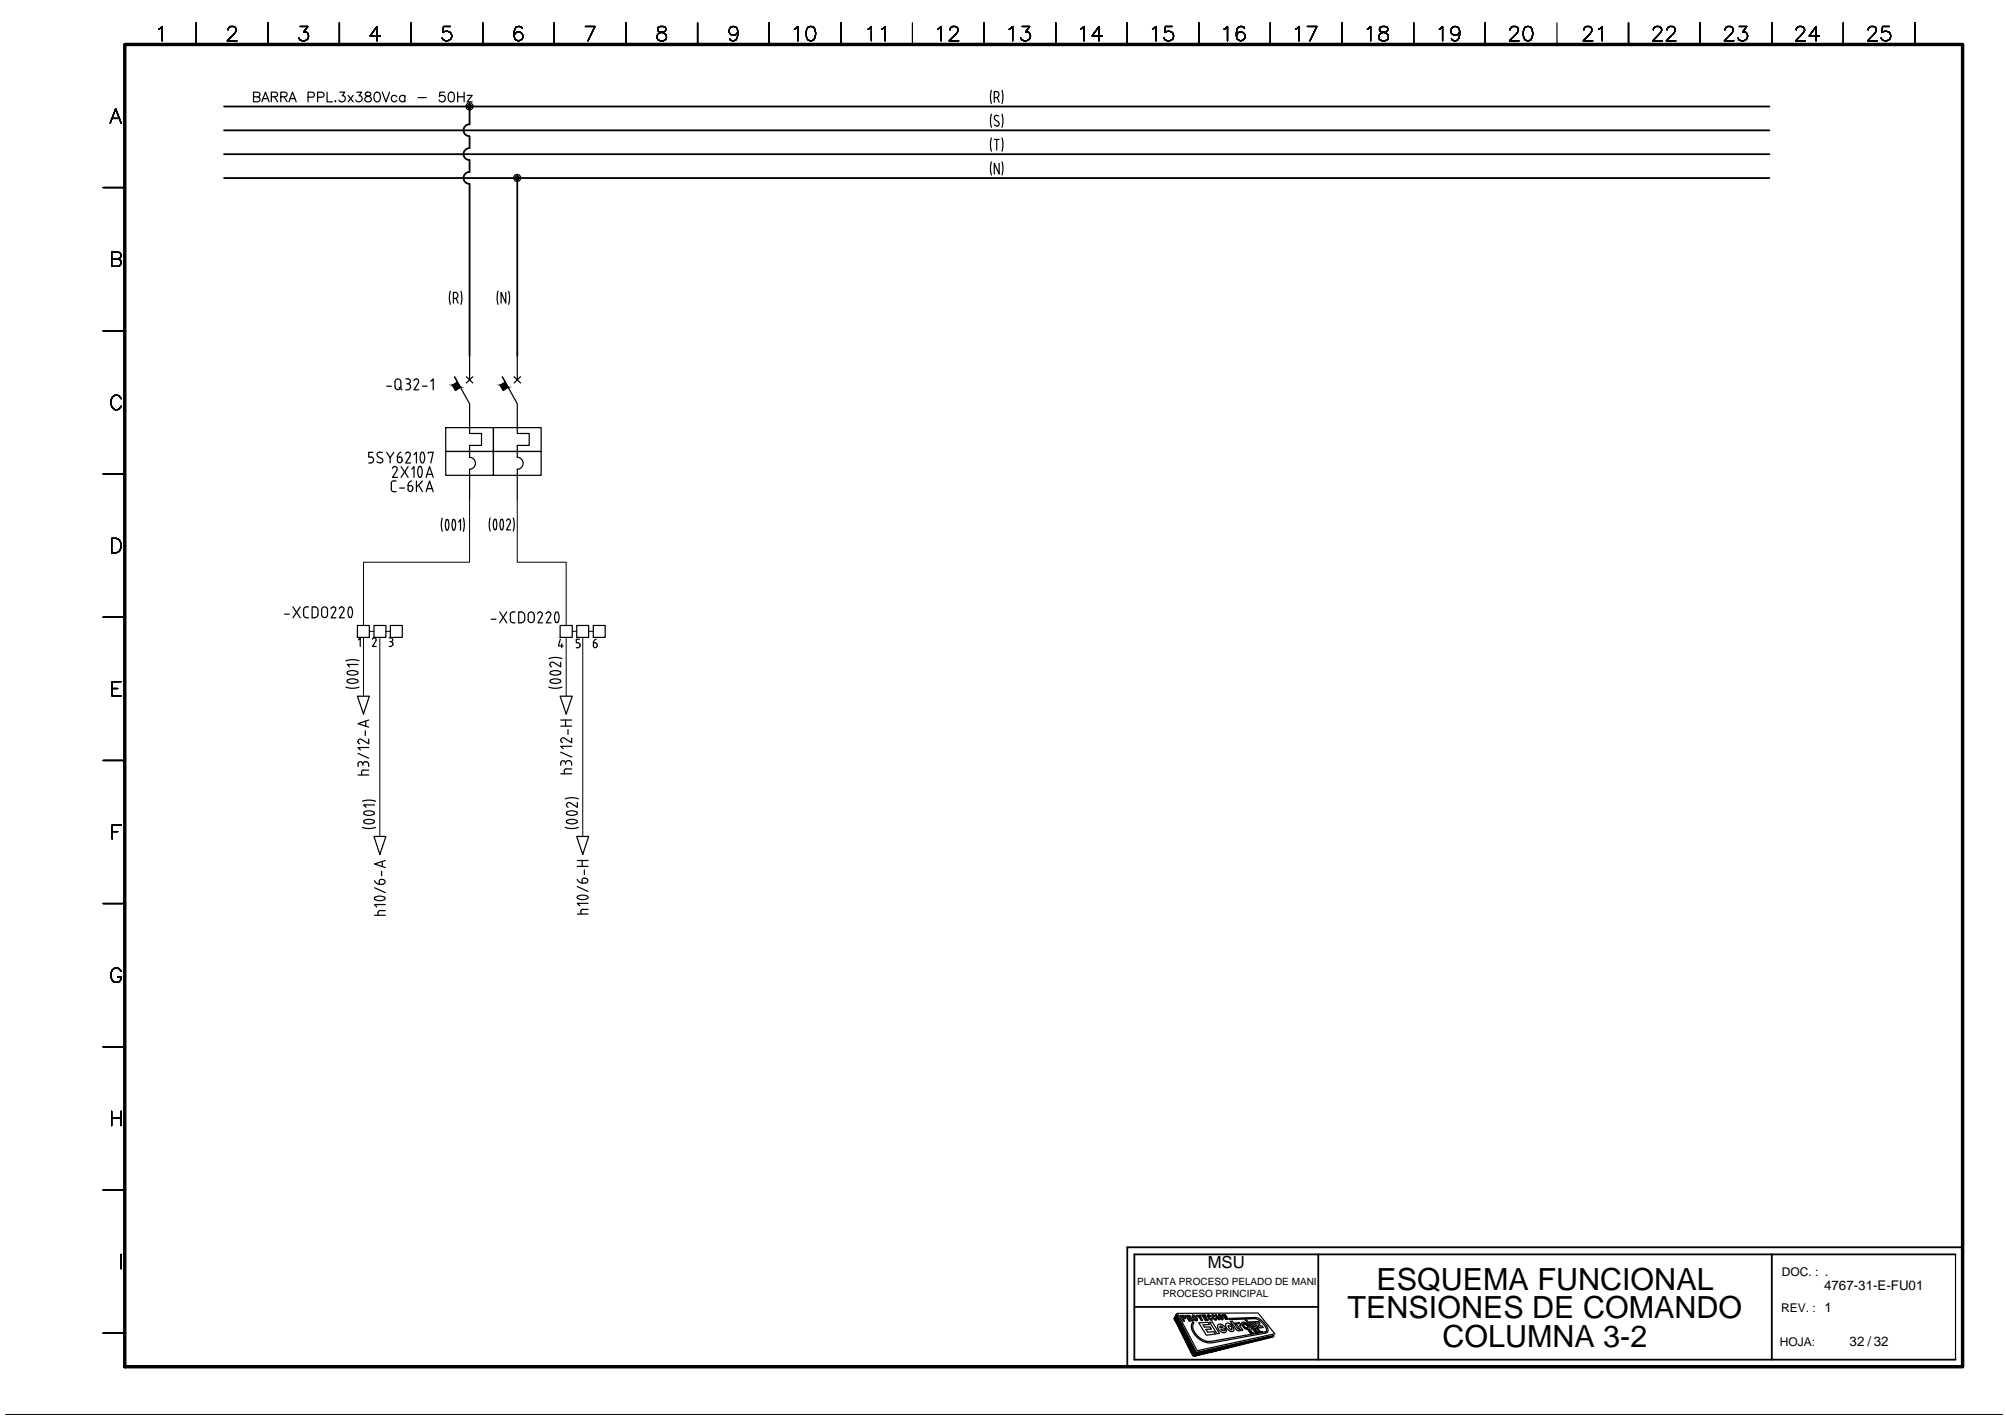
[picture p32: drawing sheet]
<svg xmlns="http://www.w3.org/2000/svg" width="420mm" height="297mm" viewBox="0 0 420 297" stroke-linecap="round" stroke-linejoin="round" font-family="sans-serif">
<defs><g id="words">
<g font-size="6.4">
<text x="288.3" y="270.1">ESQUEMA FUNCIONAL</text>
<text x="282.3" y="276.1">TENSIONES DE COMANDO</text>
<text x="302.1" y="282.1">COLUMNA 3-2</text>
</g>
<text font-size="3.5" x="253" y="265.7">MSU</text>
<g font-size="2.8">
<text x="382.1" y="270.3">4767-31-E-FU01</text>
<text x="387.4" y="282">32 / 32</text>
</g>
<g font-size="2.5">
<text x="373.2" y="267.3">DOC. : .</text>
<text x="373.1" y="274.8">REV. : 1</text>
<text x="372.8" y="281.9">HOJA:</text>
</g>
<g font-size="2.1">
<text x="238.2" y="269.2">PLANTA PROCESO PELADO DE MANI</text>
<text x="243.6" y="271.7">PROCESO PRINCIPAL</text>
</g>
</g></defs>
<g fill="none" stroke="#000" stroke-width=".38">
<path d="M46.9 22.3h323.7M46.9 27.3h323.7M46.9 32.3h323.7M46.9 37.3h323.7M98.4 33.6l-.1 2.4a1.25 1.25 0 0 0-1.2 1.3 1.25 1.25 0 0 0 1.2 1.2M98.4 28.6l-.1 2.4a1.25 1.25 0 0 0-1.2 1.3 1.25 1.25 0 0 0 1.2 1.2M98.4 22.3l-.1 3.7a1.25 1.25 0 0 0-1.2 1.3 1.25 1.25 0 0 0 1.2 1.2M98.4 38.6v35.9M108.3 37.3v37.2M237.6 273.8h38.5M276.1 262.8v22M371.1 262.8v22"/>
<path d="M409.6 262.8h-172v22h172M411.1 261.3h-175v25"/>
</g>
<g fill="none" stroke="#000" stroke-width=".25">
<path d="M33.2 6.1l.8-.6v3.1M41.1 4.8v4.5M47.8 6.3a.73 .73 0 0 1 .5-.8h.6a.74 .74 0 0 1 .4 1.2l-1.7 1.9h2M56.1 4.8v4.5M62.9 5.5h1.6l-.9 1.2a.96 .96 0 0 1 1 1.1 .96 .96 0 0 1-1.3 .8l-.4-.2-.3-.4M68.5 19.3v2h1.2M71.1 4.8v4.5M71.2 19.3h1l-.5 .8a.67 .67 0 0 1 .5 1 .67 .67 0 0 1-1.2-.1M72.9 20l1.1 1.3M74 20l-1.1 1.3M74.7 19.3h1l-.5 .8a.67 .67 0 0 1 .5 1 .67 .67 0 0 1-1.2-.1M76.6 19.4l-.1 .4 .3 .3a.87 .87 0 0 1 1 .9 .68 .68 0 0 1-.9 .3 .68 .68 0 0 1-.4-.9l.9-.3a.39 .39 0 0 0 .2-.7l-.3-.1z"/>
<path d="M78.6 19.4a.59 .59 0 0 1 1 .3 1.03 1.03 0 0 1-.7 1.6l-.3-.1a1.46 1.46 0 0 1 0-1.8zM79.7 7.5h-2.2l1.5-2v3.1M80.1 19.3l.7 2 .8-2M84.8 20v1.3M86.1 4.8v4.5M93.1 19.3h-1l-.1 .9a.7 .7 0 0 1 1.1 0 .7 .7 0 0 1-.1 1 .7 .7 0 0 1-1-.2M94.2 19.4a.59 .59 0 0 1 .9 .3 1.83 1.83 0 0 1-.2 1.5 .63 .63 0 0 1-.9-.2 1.66 1.66 0 0 1 .2-1.6zM94.3 5.5h-1.4l-.1 1.3a1.07 1.07 0 0 1 1.6 0 1.07 1.07 0 0 1-.3 1.6 1.07 1.07 0 0 1-1.5-.4M95.9 19.3v2M97.2 19.3v2M97.8 20h1.1l-1.1 1.3h1.1M101.1 4.8v4.5"/>
<path d="M109.4 6a.87 .87 0 0 0-.8-.5 .87 .87 0 0 0-.8 .6 2.1 2.1 0 0 0 .3 2.3 .93 .93 0 0 0 1.4-.4 .93 .93 0 0 0-.7-1.3 .93 .93 0 0 0-1.1 .8M116.1 4.8v4.5M122.6 5.5h2l-1.4 3.1M131.1 4.8v4.5M137.9 5.7a.63 .63 0 0 0 .3 1 1.24 1.24 0 0 1 1.4 1.3 1.03 1.03 0 0 1-1.2 .6 1.03 1.03 0 0 1-.8-1.1 1.41 1.41 0 0 1 1.4-.8 .63 .63 0 0 0 .3-1l-.4-.2zM146.1 4.8v4.5M154.5 6.6a.94 .94 0 0 1-1.3 .7 .94 .94 0 0 1-.3-1.5 .94 .94 0 0 1 1.5 .2 2.77 2.77 0 0 1-.3 2.4 .84 .84 0 0 1-1.3-.3M161.1 4.8v4.5M166.4 6.1l.7-.6v3.1M169.3 5.7a.98 .98 0 0 1 1.4 .4 2.39 2.39 0 0 1-.3 2.3 .94 .94 0 0 1-1.4-.4 2.57 2.57 0 0 1 .3-2.3zM176.1 4.8v4.5M181.8 6.1l.7-.6v3.1"/>
<path d="M184.7 6.1l.7-.6v3.1M191.1 4.8v4.5M196.4 6.1l.7-.6v3.1M198.9 6.3l.3-.6a.96 .96 0 0 1 1.5 .4v.3l-.4 .7-1.5 1.5h2M206.1 4.8v4.5M207.6 18.9l-.2 1.4 .2 1.4M208.7 19.2a.63 .63 0 0 1 .5 .6 .63 .63 0 0 1-.5 .6M208.8 19.2h-.5v2.2M209.9 18.9l.2 1.4-.2 1.4M211.4 6.1l.7-.6v3.1M214.1 5.5h1.6l-.9 1.2a.97 .97 0 0 1 1 1.1 .97 .97 0 0 1-1.3 .8l-.4-.2-.3-.4M221.1 4.8v4.5"/>
<path d="M226.3 6.1l.7-.6v3.1M230.9 7.5h-2.2l1.5-2v3.1M236.1 4.8v4.5M241.4 6.1l.7-.6v3.1M245.5 5.5h-1.4l-.2 1.3a1.07 1.07 0 0 1 1.6 0 1.07 1.07 0 0 1 0 1.5 1.07 1.07 0 0 1-1.6 0l-.1-.3M251.1 4.8v4.5M256.4 6.1l.7-.6v3.1M260.7 6a.88 .88 0 0 0-1.3-.3 2.84 2.84 0 0 0-.3 2.4 .94 .94 0 0 0 1.5 .2 .94 .94 0 0 0-.3-1.5 .94 .94 0 0 0-1.3 .7M266.1 4.8v4.5M271.4 6.1l.7-.6v3.1M273.8 5.5h2l-1.4 3.1M281.1 4.8v4.5"/>
<path d="M286.4 6.1l.7-.6v3.1M289.1 5.7a.6 .6 0 0 0 .3 1 1.25 1.25 0 0 1 1.4 1.3 1.03 1.03 0 0 1-1.2 .6 1.03 1.03 0 0 1-.8-1.1 1.41 1.41 0 0 1 1.5-.8 .6 .6 0 0 0 .2-1l-.4-.2zM296.1 4.8v4.5M301.5 6.1l.6-.6v3.1M305.7 6.6a.93 .93 0 0 1-1.2 .8 .93 .93 0 0 1-.4-1.5 .93 .93 0 0 1 1.5 .1 2.59 2.59 0 0 1-.3 2.4 .89 .89 0 0 1-1.3-.3M311.1 4.8v4.5M316.3 6.3l.3-.6a.96 .96 0 0 1 1.4 .4v.3l-.4 .7-1.4 1.5h1.9M319.5 5.7a.97 .97 0 0 1 1.4 .4 2.39 2.39 0 0 1-.3 2.3 .94 .94 0 0 1-1.4-.4 2.57 2.57 0 0 1 .3-2.3zM326.1 4.8v4.5M331.7 6.3a.73 .73 0 0 1 .6-.8h.6a.74 .74 0 0 1 .4 1.2l-1.7 1.9h2M334.9 6.1l.7-.6v3.1M341.1 4.8v4.5"/>
<path d="M346.3 6.3a.71 .71 0 0 1 .6-.8h.5a.74 .74 0 0 1 .5 1.2l-1.7 1.9h2M349.2 6.3a.73 .73 0 0 1 .5-.8h.6a.74 .74 0 0 1 .4 1.2l-1.7 1.9h2M356.1 4.8v4.5M361.3 6.3l.3-.6a.96 .96 0 0 1 1.4 .4v.3l-.4 .7-1.4 1.5h1.9M364.3 5.5h1.6l-.9 1.2a.97 .97 0 0 1 1 1.1 .97 .97 0 0 1-1.3 .8l-.4-.2-.3-.4M371.1 4.8v4.5M376.2 6.3a.71 .71 0 0 1 .6-.8h.6a.74 .74 0 0 1 .4 1.2l-1.7 1.9h2M381.1 7.5h-2.2l1.5-2v3.1M386.1 4.8v4.5M391.3 6.3a.71 .71 0 0 1 .6-.8h.5a.74 .74 0 0 1 .5 1.2l-1.7 1.9h2M395.7 5.5h-1.4l-.2 1.3a1.07 1.07 0 0 1 1.6 0 1.07 1.07 0 0 1 0 1.5 1.07 1.07 0 0 1-1.6 0l-.1-.3M401.1 4.8v4.5"/>
<path d="M21.6 39.3h4.5M23.1 25.8l1.1-3 1.2 3M23.5 24.8h1.4M53.1 20.3l1.1-.1a.44 .44 0 0 0 0-.8l-1.1-.1v2h.8a.55 .55 0 0 0 .4-.9l-.4-.1M54.8 21.3l.8-2 .8 2M55.1 20.7h1M56.8 20.3l1.2-.1 .1-.3v-.4l-.4-.2h-.9v2M57.5 20.3l.6 1M58.8 20.3l1.2-.1 .1-.3-.1-.4-.3-.2h-.9v2M59.5 20.3l.6 1M60.5 21.3l.8-2 .7 2M60.8 20.7h1"/>
<path d="M64.5 20.4l1.2-.1 .1-.3v-.5l-.4-.2h-.9v2M66.5 20.4h.9a.54 .54 0 0 0 .5-.7l-.5-.4h-.9v2M70.2 21.1v.2zM83.1 20.3a.64 .64 0 0 0-.9-.1 .64 .64 0 0 0 0 .9 .64 .64 0 0 0 .9-.1M84.8 20.3a.64 .64 0 0 0-.9-.1 .64 .64 0 0 0 0 .9 .64 .64 0 0 0 .9-.1M87.6 20.4h1.7M95.9 20.3h1.3M207.6 23.9l-.2 1.4 .2 1.4M207.6 28.9l-.2 1.4 .2 1.4M207.6 33.9l-.2 1.4 .2 1.4M208.3 20.4h.5M208.3 29.2h1"/>
<path d="M208.5 25.1l.5 .4a.53 .53 0 0 1 .1 .8 .53 .53 0 0 1-.8-.1M208.8 29.2v2.3M208.9 20.4l.4 1M209.2 24.3a.53 .53 0 0 0-.8 0 .53 .53 0 0 0 .1 .8M209.3 34.2v2.2l-1-2.2v2.2M209.9 23.9l.2 1.4-.2 1.4M209.9 28.9l.2 1.4-.2 1.4M209.9 33.9l.2 1.4-.2 1.4M23.4 54.2h1.3a.79 .79 0 0 0 .7-.8l-.3-.5-.4-.1h-1.3v3h1.3a.78 .78 0 0 0 .7-.8 .78 .78 0 0 0-.7-.8M21.6 69.3h4.5M82.9 79.6a.61 .61 0 0 1 .7-.2 .61 .61 0 0 1 .4 .6v1a.61 .61 0 0 1-.6 .6 .61 .61 0 0 1-.7-.6v-1zM85 79.4h.5"/>
<path d="M85.5 79.4a.49 .49 0 0 1 .5 .5 .49 .49 0 0 1-.5 .4M86.7 79.8a.5 .5 0 0 1 .7-.4 .5 .5 0 0 1 .2 .7M90.2 79.9l.5-.5v2.3M94.3 61l-.2 1.4 .2 1.4M95 62.5h.4M95.4 61.3a.63 .63 0 0 1 .5 .6 .63 .63 0 0 1-.5 .6M95.4 61.3h-.4v2.2M95.6 62.5l.3 1M96.5 61l.2 1.4-.2 1.4M97.7 78.9l1.3 1.3M98.4 74.5v5.1M99 78.9l-1.3 1.3"/>
<path d="M104.3 61l-.2 1.4 .2 1.4M105.9 61.3v2.2l-.9-2.2v2.2M106.5 61l.2 1.4-.2 1.4M107.7 78.9l1.3 1.3M108.3 74.5v5.1M109 78.9l-1.3 1.3M21.6 99.3h4.5M25.4 83.5a1.03 1.03 0 0 0-1-.7 1.03 1.03 0 0 0-1 .7 1.74 1.74 0 0 0 .7 2.3 1.13 1.13 0 0 0 1.3-.7M77.2 97h.5M77.7 95.7l.4 .3 .1 .2M78.1 94.7h-.9v1.1h.5M78.2 96.2a.61 .61 0 0 1-.5 .7"/>
<path d="M78.9 96.7l.8 .3M79.3 95.7l.6 .4M79.5 94.7a.49 .49 0 0 0-.5 .4 .49 .49 0 0 0 .2 .6M79.5 94.7l.6 .1M79.9 96a.49 .49 0 0 1 .3 .6 .49 .49 0 0 1-.5 .3M81 94.7l.7 1.2 .8-1.2M81 80.9h1M81.7 95.9v1.1M82.7 97.7l.4 .3v.5M82.7 97.7l-.5 .4M83.2 98.5l-1 1.5h1M83.6 81.2l.6 .5"/>
<path d="M83.7 95.7a.56 .56 0 0 1 .5 .8 .56 .56 0 0 1-.9 .2l-.1-.9h.5M84 94.7a1.12 1.12 0 0 0-.8 1M84 97.7l1.5 2.3M85 95.1a.51 .51 0 0 1 .6-.3 .51 .51 0 0 1 .3 .7M85 81.7h.5M85.2 80.4h.3M85.5 80.4l.4 .2 .1 .3M85.5 97.7l-1.5 2.3M85.9 95.5l-.9 1.5h1M86 81.1l-.3 .5h-.2M86 80.9v.3M86.2 98.3l.5-.6v2.3"/>
<path d="M86.7 95.3l.5-.6v2.3M87.6 80.2l-.9 1.5h1M87.7 99.9l.3 .1 .2-.1M88.2 97.8a2.1 2.1 0 0 1 0 2M88.2 97.8l-.2-.1a1.55 1.55 0 0 0-.3 2.1M88.2 94.9a1.7 1.7 0 0 0 .3 2.1l.2-.1 .2-.4a2.1 2.1 0 0 0-.2-1.6M88.5 80.9h1M88.7 94.8l-.2-.1-.3 .1M89.3 100l.7-2.3 .7 2.3M89.5 99.4h1M89.7 95v-.3h1l-.5 2.3M93.4 94.6h9.9v5h-9.9z"/>
<path d="M93.4 89.6h9.9v5h-9.9zM96.4 81.1l-1 .7-.6-1.1 1-.6-.6-1.1 3.2 5.6v6.2h2.5v2.5h-2.5l-.1 2.5a1.25 1.25 0 0 1 1.3 1.2 1.25 1.25 0 0 1-1.3 1.3l.1 6.3M103.3 94.6h10v5h-10zM103.3 89.6h10v5h-10zM106.4 81.1l-1 .7-.6-1.1 1-.6-.6-1.1 3.1 5.6v6.2h2.5v2.5h-2.5v2.5a1.25 1.25 0 0 1 1.3 1.2 1.25 1.25 0 0 1-1.3 1.3v6.3M23.4 112.8h1a1.6 1.6 0 0 1 1 1.5 1.6 1.6 0 0 1-1 1.5h-1zM82 101.3v1.4l.2 .2 .8 .1M82.5 100.7l-.3 .1-.3 .5M82.5 100.8h.5M83.7 102.2h1M85.4 102.5a.49 .49 0 0 0 .5 .5 .49 .49 0 0 0 .5-.5M86 101.7h-.5v.8"/>
<path d="M86 101.7a.53 .53 0 0 1 .5 .8M86.2 100.7a1.12 1.12 0 0 0-.8 1M87.2 100.8v2.2M87.7 101.6l.8 1.4M88.5 100.8l-1.3 1.3M89.3 103l.7-2.2 .7 2.2M89.5 102.4h1M92.6 108.5l-.2 1.4 .2 1.4M93.4 111l.2 .1 .2-.1M93.5 110.9l-.2-1.2a.81 .81 0 0 1 .3-.9 1.75 1.75 0 0 1 .2 2.1M94.8 111l.2 .1 .2-.1M94.9 108.9l-.2 .8 .2 1.2"/>
<path d="M95.2 108.9l-.2-.1-.2 .1M95.2 108.9l.2 .8-.2 1.2M96.1 109.3l.3-.5v2.3M97.1 108.5l.2 1.4-.2 1.4M102.7 108.5l-.2 1.4 .2 1.3M103.5 108.9l.2-.1a1.92 1.92 0 0 1 0 2.2l-.2-.1-.2-.8zM104.9 108.9l-.2 .8 .2 1.2M104.9 110.9l.2 .1 .2-.1M105.3 108.9l.2 .8-.2 1.2M105.3 108.9l-.2-.1-.2 .1M106.5 108.8l.4 .2-.1 .5M106.5 108.7l-.4 .4"/>
<path d="M106.9 109.5l-.8 1.5h.8M107.5 108.5l.2 1.4-.2 1.3M21.6 129.3h4.5M59.6 128.7h1M61.4 127.1l1.5 2.3M62.9 127.1l-1.5 2.3M64.2 127.1l-.5 .3-.1 .3 .1 1.4 .5 .3M64.2 129.4h.4M64.2 127.1h.4M66.6 127.8a.7 .7 0 0 0-.7-.7h-.5v2.3a.94 .94 0 0 0 1.2-.7M66.6 127.8v.9M67.5 127.3a.61 .61 0 0 1 .7-.1 .61 .61 0 0 1 .4 .5v1.1a.61 .61 0 0 1-.6 .6 .61 .61 0 0 1-.6-.6v-1.1z"/>
<path d="M69.3 127.5a.5 .5 0 0 1 .7-.3 .5 .5 0 0 1 .3 .7l-.9 1.5h1M71.1 127.5a.5 .5 0 0 1 .6-.3 .5 .5 0 0 1 .3 .7l-.9 1.5h1M72.4 138.4l1.4-.2 1.4 .2M73.6 127.3a2.1 2.1 0 0 1 0 1.9M73.6 127.3l-.2-.2a1.53 1.53 0 0 0 0 2.3l.2-.2M74.9 131h2.5v2.5h-2.5zM75 139.2h-2.3l.6 .5M75.1 134l.4-.4v1.8M78 133.9a.4 .4 0 0 1 .6-.3 .4 .4 0 0 1 .1 .6M78.3 131h2.5v2.5h-2.5zM78.8 134.2l-.8 1.2h.8M81.5 133.6h.4"/>
<path d="M81.5 135.4h.4M81.7 134.4h.2M81.8 131h2.5v2.5h-2.5zM81.9 133.6a.4 .4 0 0 1 .4 .4 .4 .4 0 0 1-.4 .4l.4 .4M82.3 135l-.4 .4M82.3 134.8v.2M102.9 129.7h1M104.7 128.2l1.4 2.3M106.1 128.2l-1.4 2.3M106.9 129.9l.2 .5h.3M106.9 128.8v1.1M107.5 130.5h.4"/>
<path d="M107.9 128.2l-.8 .1-.2 .5M109.9 129.7a.7 .7 0 0 1-.7 .7M109.9 128.9a.7 .7 0 0 0-.7-.7h-.6v2.3h.6M109.9 128.9v.9M110.6 129.8a.61 .61 0 0 0 .6 .6 .61 .61 0 0 0 .7-.6M111.9 128.8a.61 .61 0 0 0-.7-.6 .61 .61 0 0 0-.6 .6v1M111.9 128.8v1M112.6 128.6a.5 .5 0 0 1 .7-.4 .5 .5 0 0 1 .2 .7M113.6 128.9l-.9 1.6h.9M114.4 128.6a.5 .5 0 0 1 .6-.4 .5 .5 0 0 1 .3 .7M115 138l1.3-.3 1.4 .3M115.2 139.2l.3 .5"/>
<path d="M115.3 128.9l-.9 1.6h1M115.9 138.8l-.4-.1-.3 .5M116.4 128.3l.4-.1a1.66 1.66 0 0 1-.2 2.2l-.2-.1M116.4 128.3a2.1 2.1 0 0 0 0 2M117.3 131h2.6v2.5h-2.6zM117.4 133.9l-.5 1.4h1.1M117.4 138.7v1l-1.4-.9M117.7 134.9v.8M120.8 131h2.5v2.5h-2.5zM121.4 133.9h-.7v.8h.6l.2 .4M121.5 135.3l-.2 .3-.6 .1M121.5 135.1v.2"/>
<path d="M124.3 131h2.5v2.5h-2.5zM124.3 135.3a.4 .4 0 0 0 .4 .4 .4 .4 0 0 0 .4-.4M124.9 133.9l-.5 .3-.1 .5M125.1 135.1l-.3-.4h-.5v.6M125.1 135.1v.2M21.6 159.3h4.5M23.5 144.2h1.2M25.4 142.8h-1.9v3h1.9M72.4 143.9l1.4 .3 1.4-.3M72.8 142.9a2.1 2.1 0 0 0 2 0M72.8 141.2a2.1 2.1 0 0 0 2 0M74.8 142.4a1.96 1.96 0 0 0-2.1 .1l.1 .4"/>
<path d="M74.8 140.7a1.96 1.96 0 0 0-2.1 .1l.1 .4M74.9 142.4l.1 .3-.1 .2M74.9 140.7l.1 .2-.1 .3M74.9 145.8h2.5l-1.3 3.8zM74.9 155.3l.4 .5M75 157.8l2.2 1M75.7 154.9h-.5l-.2 .4M76.5 159.6h-.3l-.2 .4a.49 .49 0 0 0-.5-.4 .49 .49 0 0 0-.5 .4M76.5 159.6h.2M76.5 153.1v1M76.6 151v1.1M76.7 159.6h.2l.3 .4"/>
<path d="M77.2 156.6h-2.2l.5 .5M77.2 154.8v1l-1.5-.9M77.2 150.8l-2.2 .8 2.2 .7M115 143.9l1.3 .3 1.4-.3M115.3 142.9l-.1-.4a1.66 1.66 0 0 1 2.2 .2l-.1 .2M115.3 141.2l-.1-.4a1.66 1.66 0 0 1 2.2 .1l-.1 .3M115.3 142.9a2.1 2.1 0 0 0 2 0M115.3 141.2a2.1 2.1 0 0 0 2 0M117.3 145.8h2.6l-1.3 3.8zM117.4 159.9v.4M117.4 157.6l2.3 1M117.4 152.1h2.3"/>
<path d="M117.4 150.8h2.3M118.5 150.8v1.3M118.5 159.9v.2M119 152.8v1M119.2 159.3l.4 .3 .1 .2M119.2 159.3a.63 .63 0 0 0-.8 .5 .49 .49 0 0 0-.5-.5 .49 .49 0 0 0-.5 .5M119.7 156.3h-2.3l.6 .5M119.7 154.6v1l-1.5-1a.5 .5 0 0 0-.7 .3 .5 .5 0 0 0 .3 .7M119.7 159.9v.4M23.5 174.2h1.2M25.4 172.8h-1.9v3M75 162.3h2.2"/>
<path d="M75 160.1v.5M75.7 161.8v.5M75.9 173.3l1.4 .3 1.4-.3M75.9 167.8l1.4-.2 1.4 .2M76 160.1v.2M76.2 161.3l-.4 .2-.1 .2M76.2 161.3h1M76.3 172.4l-.1-.4a1.66 1.66 0 0 1 2.2 .1l-.1 .3M76.3 170.6l-.1-.4a1.66 1.66 0 0 1 2.2 .1l-.1 .3M76.3 172.3a2.1 2.1 0 0 0 2 0M76.3 170.6a2.1 2.1 0 0 0 2 0M77.2 160.1v.5"/>
<path d="M78.3 175.2h2.5l-1.2 3.8zM78.5 168.6h-2.3l.5 .5M117.4 162.1h2.3M118.4 173.3l1.4 .3 1.3-.3M118.4 167.3l1.4-.2 1.3 .2M118.6 161l-.4 .3v.8M118.6 161.1h1.1M118.8 172.3a2.1 2.1 0 0 0 1.9 0M118.8 170.6a2.1 2.1 0 0 0 1.9 0M120.7 171.9a1.96 1.96 0 0 0-2 .1l.1 .4M120.7 170.1a1.96 1.96 0 0 0-2 .1l.1 .4M120.8 171.9l.1 .2-.1 .3"/>
<path d="M120.8 170.1l.1 .2-.1 .3M120.8 175.2h2.5l-1.2 3.8zM120.9 168.1v1l-1.5-.9a.51 .51 0 0 0-.7 .2 .51 .51 0 0 0 .3 .7M21.6 189.3h4.5M78.4 184.5a1.12 1.12 0 0 0 1 .7M78.5 191.7h2.2M78.5 186l2.2 1M78.5 188a2.1 2.1 0 0 1 2 0M79.4 184.7v.6h.8M79.4 184.7a.56 .56 0 0 1 .8-.4 .56 .56 0 0 1 .2 .8l-.2 .1M79.6 190.7l-.4 .2v.8M79.6 190.8h1.1"/>
<path d="M79.9 182.5v1M80.1 180.5v1M80.5 187.9l.2 .3a1.53 1.53 0 0 1-2.3 0l.1-.3M80.7 189.5h-2.2l.4 .5M80.7 180.3l-2.2 .7 2.2 .7M120.9 184.2a1.12 1.12 0 0 0 1 .8M120.9 191.5h2.3M120.9 185.7l2.3 1M120.9 181.5h2.3M120.9 180.3h2.3M121 187.7l-.1 .3 .1 .2M121 187.7a1.96 1.96 0 0 1 2.1 .1l.1 .2a1.55 1.55 0 0 1-2.2 .2"/>
<path d="M121.7 190.9v.6M121.9 184.5v.5h.8M121.9 180.3v1.2M122.1 190.5l-.4 .2-.1 .2M122.1 190.5h1.1M122.4 183.9a.44 .44 0 0 0-.5 .5M122.4 184a.51 .51 0 0 1 .7 .3 .51 .51 0 0 1-.5 .7M122.4 182.2v1M123.2 189.2h-2.3l.5 .5M21.6 219.3h4.5M25.4 203.5a1.03 1.03 0 0 0-1-.8 1.03 1.03 0 0 0-1 .8 1.38 1.38 0 0 0-.1 1.7 1.38 1.38 0 0 0 1.6 .5l.5-.6v-.5h-.7M23.4 232.8v3"/>
<path d="M23.4 234.2h2M25.4 232.8v3M21.6 249.3h4.5M21.6 279.3h4.5M25.4 262.8v3M246.4 275.3l4.1 7.9-.6 .9-4-7.9zM246.6 275.1l16.9-.1 3.5 4.4-16.2 3.6zM247.2 275.5h.6a.4 .4 0 0 1 .4 .3 .4 .4 0 0 1 0 .4h-.4l.3 .6h-.3zM247.5 275.7h.3l.2 .3-.3 .1zM248 276.1h.1M249.1 275.9l-.1 .1M249.1 275.9l-.1-.2h-.3l.2 .4h.2"/>
<path d="M249.2 276.2l.1 .1M249.2 276.2h-.2l.3 .5h-.2l-.8-1.2 .9 .1 .4 .7M249.4 276.3l.3 .4h.2l-.2-.4M249.8 275.5a.85 .85 0 0 1 .9 1.2 1.01 1.01 0 0 1-.9-1.2zM250 275.7a.63 .63 0 0 1 .5 .8l-.3-.2zM251.1 277.1l1.9-.1 .3 .5h-1.3l.3 .5h1.1l.3 .4-1.1 .1 .4 .6 1.2-.2 .4 .5-1.9 .3zM251.6 276.1l.3 .5h-.3l-1-1.1h.3l.4 .4v-.4h.2l.1 .6M251.7 275.5l.7-.1 .1 .2-.4 .1 .2 .2h.3l.1 .2h-.3l.2 .3h.4l.1 .2h-.7zM253.4 277l.5-.1 1.5 2.4-.5 .1zM253.5 275.7v.1M253.5 275.7l-.1-.1a.3 .3 0 0 0-.5-.2 .3 .3 0 0 0 .1 .5l.3 .5a.3 .3 0 0 0 .3 .2 .3 .3 0 0 0 .3-.2l-.1-.3M253.6 275.8l-.5-.2 .4 .8h.2l-.1-.3h.2"/>
<path d="M254.4 275.6l.1 .1M254.4 275.7a.3 .3 0 0 0-.3-.3 .3 .3 0 0 0-.3 .3l.5 .7a.28 .28 0 0 0 .2 .2 .28 .28 0 0 0 .3-.2v-.3M254.5 275.8l-.4-.2 .4 .8 .2-.3M254.6 275.4h.2l.7 1h-.3zM254.7 276.1h.1M255.1 277.6a1.16 1.16 0 0 1 1.7 .7l-1.1 .2 .4 .2a.2 .2 0 0 0 .2 .1 .2 .2 0 0 0 .2-.2h.4a.6 .6 0 0 1-.4 .6 .6 .6 0 0 1-.7-.2 1.44 1.44 0 0 1-.7-1.4zM255.3 275.4a.76 .76 0 0 1 .7 1.1l-.6-.5-.2-.3zM255.5 275.5h.1M255.5 275.5l.5 .7a.55 .55 0 0 1-.5-.7zM255.5 277.8l.3-.1 .3 .3-.5 .1zM256 275.4h.2l.6 .5-.3-.5h.1l.7 1-.8-.6 .4 .6h-.2zM256.8 277.3a.98 .98 0 0 1 1.4 .5h-.5l-.4-.1a.95 .95 0 0 0 .7 .9l-.1-.4 .5-.1a.59 .59 0 0 1-.2 .9 .59 .59 0 0 1-.8-.3 1.31 1.31 0 0 1-.6-1.4z"/>
<path d="M258.8 277.2l.5-.1v.2l.3-.2 .3 .4-.2 .2 .6 .9-.4 .1zM258.9 278.5l.6 .3M259.4 277.3h.1M259.4 278.4l-.7-.9h.1l-.1-.3h-.2l-.4-.4h-.4l.3 .4h-.2l.2 .3h.2l.8 1.1M259.4 278.4l.4 .3-.3 .1M259.9 277.5h.1M260.2 277a1.17 1.17 0 0 1 1.3 1.5 1.25 1.25 0 0 1-1.3-1.5zM260.4 277.2l.6 .2 .2 .3a.27 .27 0 0 1 .1 .3 .27 .27 0 0 1-.3 .1l-.3-.1a.52 .52 0 0 1-.3-.8zM260.8 276.5h.3l1.4 1.8-.3 .1zM261.5 278.6h.3l.2 .1h-.4l.5 .1 .3 .4v.2h-.4l-.2-.3h.3l-.4-.1zM261.7 278.5h.1M261.7 276.9h.3l.7 .9 .3 .2-.7-1.1h.4l.9 1.3-.3 .1-.1-.3v.3h-.4z"/>
<path d="M262.4 279.2l.3 .2zM262.7 278.5h-.1l.3 .3M262.7 278.5h.1M262.8 276.9l.8-.1 .2 .3 .1 .7 .4-.1 .3 .4-.8 .1-.3-.4v-.7l-.5 .1zM262.8 278.5l.1 .1M262.9 278.6v.2M263 278.9l.2 .4h-.2l-.6-.9a.55 .55 0 0 1 .8 .4l.3 .4h-.2l-.3-.3M263.1 276.3l-5.6 .1-.1-.2 5.6-.2a3.6 3.6 0 0 1 2.6 2.9l-.5 .3M263.2 278.8h.1M263.2 276.3a3.8 3.8 0 0 1 2.1 2.5l-.2 .1M263.2 278.3h.2l.6 .7 .3 .1h-.4zM263.4 279.1h.3z"/>
<path d="M264.2 278.9l.3 .1zM265.1 278.9l-11.3 2.1a3.7 3.7 0 0 1-4-3.4l.3-.5-.3-.2a2.39 2.39 0 0 0 .8 3.1 3.9 3.9 0 0 0 3.4 1.3l11.1-2.1M409.6 262.8v22M250.8 283.3l16-3.5-.4 .3-16.2 4zM253.2 281h.1"/>
<circle cx="98.3" cy="22.3" r=".74"/>
<circle cx="98.3" cy="22.3" r=".44"/>
<circle cx="98.3" cy="22.3" r=".23"/>
<circle cx="108.3" cy="37.3" r=".74"/>
<circle cx="108.3" cy="37.3" r=".44"/>
<circle cx="108.3" cy="37.3" r=".23"/>
</g>
<path d="M26.1 9.3h385v277h-385z" fill="none" stroke="#000" stroke-width=".72"/>
<path d="M98.4 104.6v13.2h-22.3v13.2M108.3 104.6v13.2h10.3v13.2M76.1 133.5v12.3M77.4 132.2h.9M79.6 133.5v41.7M80.8 132.2h1M118.6 133.5v12.3M119.9 132.2h.9M122.1 133.5v41.7M123.3 132.2h1M1.2 296.3h418.3" fill="none" stroke="#000" stroke-width=".21"/>
<g fill="#000" stroke="#000" stroke-width=".21">
<path d="M94.8 80.7h1.4l.2 .4zM94.8 80.7l1-.6 .4 .6zM104.8 80.7h1.4l.2 .4zM104.8 80.7l1-.6 .4 .6zM246.4 275.3l.5 .9h-1zM265.2 280.1l1.6-.3-.4 .3zM249.5 283.3h.9l-.5 .8zM250.8 283.3l-.6 .8zM250.8 283.3h2.7l-3.2 .8z"/>
<path d="M94.8 80.7l.2 .4h1.4zM95 81.1h1.4l-1 .7z"/>
<path d="M104.8 80.7l.2 .4h1.4zM105 81.1h1.4l-1 .7z"/>
<path d="M245.9 276.2l4.6 7-3.6-7zM245.9 276.2l4.6 7h-1.1z"/>
<path d="M249.4 283.2l1 .1 .1-.1zM249.4 283.2l1 .1h-.9z"/>
<path d="M253.5 283.3l12.9-3.2h-1.2zM250.8 283.3l14.4-3.2-11.7 3.2z"/>
</g>
<use href="#words"/>
</svg>
